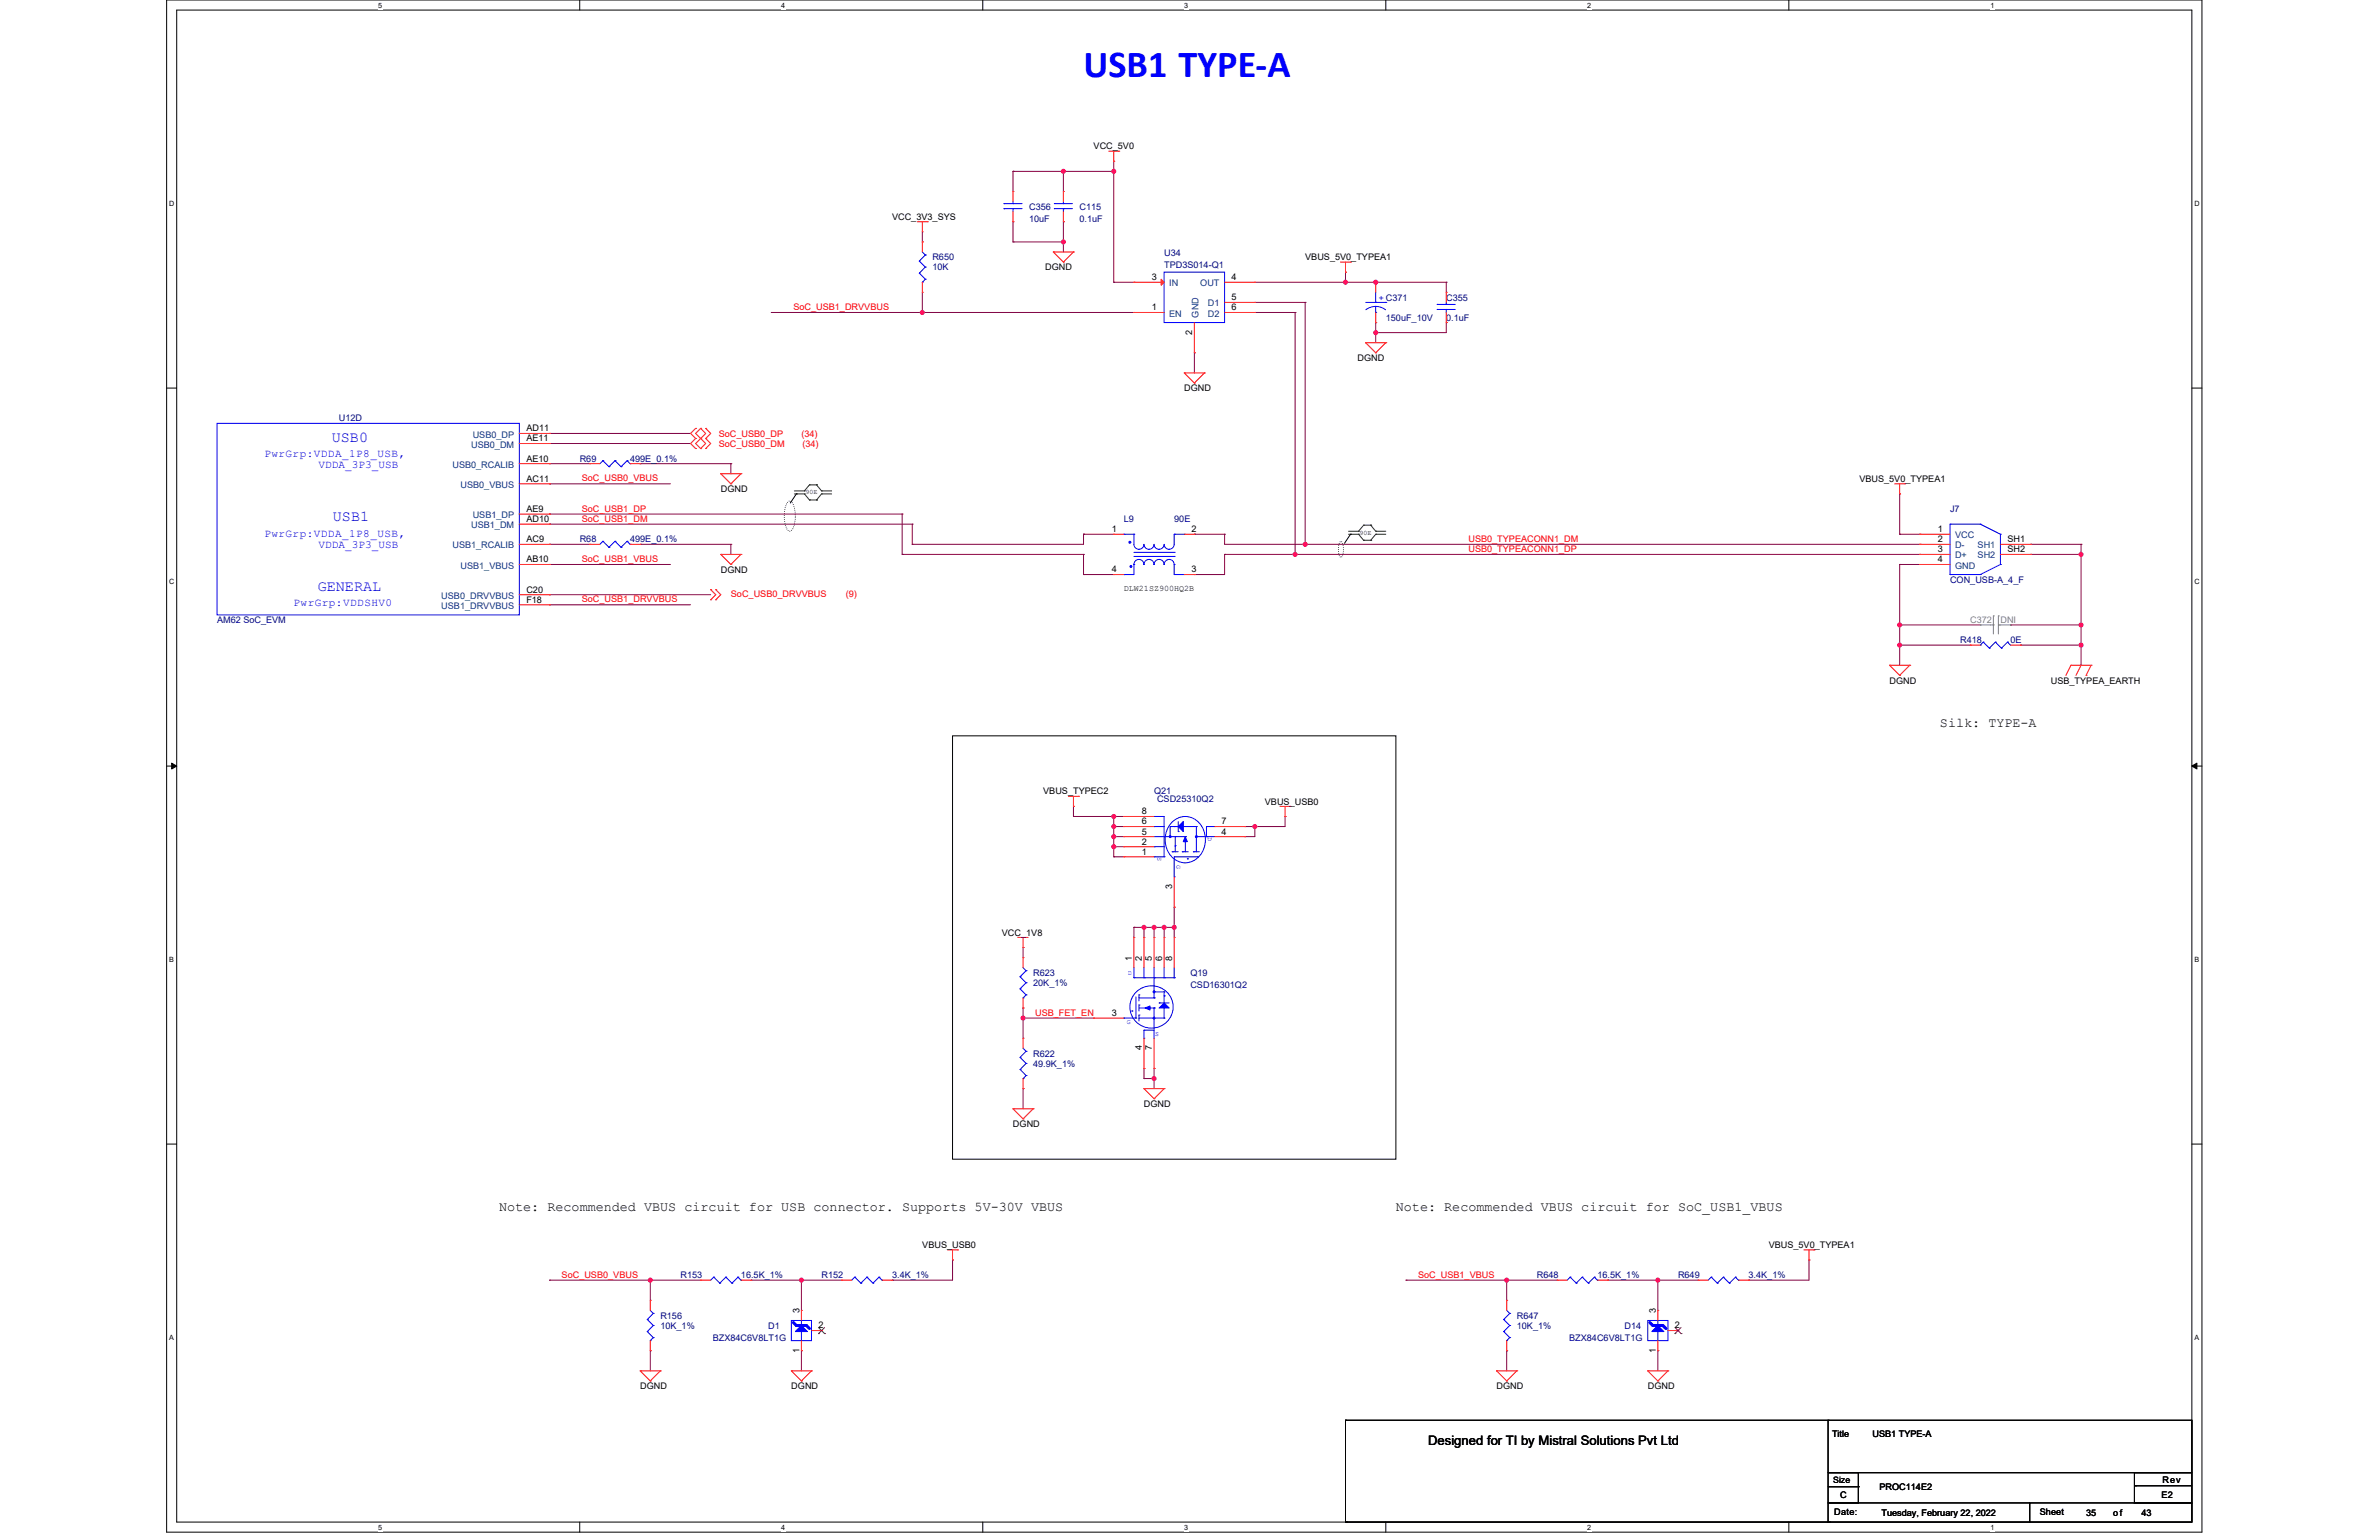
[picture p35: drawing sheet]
<svg xmlns="http://www.w3.org/2000/svg" width="432mm" height="279mm" viewBox="0 0 432 279" stroke-linecap="round" stroke-linejoin="round" font-family="sans-serif">
<defs><g id="words">
<text font-size="6.9" fill="#00f" x="196.7" y="13.9">USB1 TYPE-A</text>
<g font-size="2.7" fill="#00f">
<text x="60.2" y="80.2">USB0</text>
<text x="60.4" y="94.5">USB1</text>
<text x="57.7" y="107.3">GENERAL</text>
</g>
<g font-size="2.4">
<text x="352.1" y="131.9">Silk: TYPE-A</text>
<text x="90.6" y="219.7">Note: Recommended VBUS circuit for USB connector. Supports 5V-30V VBUS</text>
<text x="253.4" y="219.7">Note: Recommended VBUS circuit for SoC_USB1_VBUS</text>
<text x="259.2" y="262.2">Designed for TI by Mistral Solutions Pvt Ltd</text>
</g>
<g font-size="2" fill="#00f">
<text x="48" y="82.9">PwrGrp:VDDA_1P8_USB,</text>
<text x="57.8" y="84.9">VDDA_3P3_USB</text>
<text x="48" y="97.5">PwrGrp:VDDA_1P8_USB,</text>
<text x="57.8" y="99.5">VDDA_3P3_USB</text>
<text x="53.3" y="109.9">PwrGrp:VDDSHV0</text>
</g>
<g font-size="1.6">
<text x="198.5" y="27.1">VCC_5V0</text>
<text x="161.9" y="39.9">VCC_3V3_SYS</text>
<text x="236.9" y="47.2">VBUS_5V0_TYPEA1</text>
<text x="189.7" y="49">DGND</text>
<text x="209.1" y="50.8">3</text>
<text x="223.6" y="50.8">4</text>
<text x="209.1" y="56.3">1</text>
<text x="223.6" y="54.5">5</text>
<text x="223.6" y="56.3">6</text>
<text x="216.4" y="60.7" transform="rotate(-90 216.4 60.7)">2</text>
<text x="246.4" y="65.5">DGND</text>
<text x="215" y="71">DGND</text>
<text x="95.5" y="78.3">AD11</text>
<text x="95.5" y="83.8">AE10</text>
<text x="95.5" y="80.1">AE11</text>
<text x="95.5" y="87.4">AC11</text>
<text x="130.8" y="89.3">DGND</text>
<text x="337.5" y="87.4">VBUS_5V0_TYPEA1</text>
<text x="95.5" y="94.7">AD10</text>
<text x="95.5" y="92.9">AE9</text>
<text x="95.5" y="98.4">AC9</text>
<text x="201.8" y="96.6">1</text>
<text x="216.2" y="96.6">2</text>
<text x="351.7" y="96.6">1</text>
<text x="351.7" y="98.4">2</text>
<text x="351.7" y="100.2">3</text>
<text x="364.4" y="98.4">SH1</text>
<text x="364.4" y="100.2">SH2</text>
<text x="95.5" y="107.5">C20</text>
<text x="95.5" y="102">AB10</text>
<text x="130.8" y="103.9">DGND</text>
<text x="201.8" y="103.9">4</text>
<text x="216.2" y="103.9">3</text>
<text x="351.7" y="102">4</text>
<text x="95.5" y="109.4">F18</text>
<text x="343" y="124">DGND</text>
<text x="372.2" y="124">USB_TYPEA_EARTH</text>
<text x="189.4" y="144.1">VBUS_TYPEC2</text>
<text x="207.3" y="149.6">6</text>
<text x="207.3" y="147.8">8</text>
<text x="221.7" y="149.6">7</text>
<text x="229.6" y="146">VBUS_USB0</text>
<text x="207.3" y="155.1">1</text>
<text x="207.3" y="153.2">2</text>
<text x="207.3" y="151.4">5</text>
<text x="221.7" y="151.4">4</text>
<text x="212.8" y="161.3" transform="rotate(-90 212.8 161.3)">3</text>
<text x="181.9" y="169.7">VCC_1V8</text>
<text x="205.4" y="174.3" transform="rotate(-90 205.4 174.3)">1</text>
<text x="207.3" y="174.3" transform="rotate(-90 207.3 174.3)">2</text>
<text x="209.1" y="174.3" transform="rotate(-90 209.1 174.3)">5</text>
<text x="210.9" y="174.3" transform="rotate(-90 210.9 174.3)">6</text>
<text x="212.8" y="174.3" transform="rotate(-90 212.8 174.3)">8</text>
<text x="201.8" y="184.3">3</text>
<text x="207.3" y="190.6" transform="rotate(-90 207.3 190.6)">4</text>
<text x="209.1" y="190.6" transform="rotate(-90 209.1 190.6)">7</text>
<text x="207.6" y="200.8">DGND</text>
<text x="183.9" y="204.5">DGND</text>
<text x="167.4" y="226.4">VBUS_USB0</text>
<text x="321" y="226.4">VBUS_5V0_TYPEA1</text>
<text x="145.1" y="238.3" transform="rotate(-90 145.1 238.3)">3</text>
<text x="300.5" y="238.3" transform="rotate(-90 300.5 238.3)">3</text>
<text x="145.1" y="245.4" transform="rotate(-90 145.1 245.4)">1</text>
<text x="148.6" y="241">2</text>
<text x="300.5" y="245.4" transform="rotate(-90 300.5 245.4)">1</text>
<text x="304" y="241">2</text>
<text x="116.2" y="252">DGND</text>
<text x="143.6" y="252">DGND</text>
<text x="271.6" y="252">DGND</text>
<text x="299.1" y="252">DGND</text>
<text x="332.5" y="260.6">Title</text>
<text x="339.9" y="260.6">USB1 TYPE-A</text>
<text x="332.7" y="269">Size</text>
<text x="392.5" y="269">Rev</text>
<text x="332.9" y="274.9">Date:</text>
<text x="334" y="271.8">C</text>
<text x="341.1" y="270.3">PROC114E2</text>
<text x="341.5" y="275.1">Tuesday, February 22, 2022</text>
<text x="370.2" y="274.9">Sheet</text>
<text x="378.6" y="275.1">35</text>
<text x="383.6" y="275.1">of</text>
<text x="388.7" y="275.1">43</text>
<text x="392.3" y="271.8">E2</text>
</g>
<g font-size="1.6" fill="#000080">
<text x="186.8" y="38.1">C356</text>
<text x="186.8" y="40.3">10uF</text>
<text x="195.9" y="38.1">C115</text>
<text x="195.9" y="40.3">0.1uF</text>
<text x="169.2" y="47.2">R650</text>
<text x="211.3" y="46.5">U34</text>
<text x="169.2" y="49">10K</text>
<text x="211.3" y="48.7">TPD3S014-Q1</text>
<text x="251.5" y="58.2">150uF_10V</text>
<text x="262.5" y="54.5">C355</text>
<text x="262.5" y="58.2">0.1uF</text>
<text x="61.5" y="76.5">U12D</text>
<text x="105.2" y="83.8">R69</text>
<text x="114.4" y="83.8">499E_0.1%</text>
<text x="204" y="94.8">L9</text>
<text x="213.1" y="94.8">90E</text>
<text x="353.9" y="92.9">J7</text>
<text x="105.2" y="98.4">R68</text>
<text x="114.4" y="98.4">499E_0.1%</text>
<text x="353.9" y="105.7">CON_USB-A_4_F</text>
<text x="39.4" y="113">AM62 SoC_EVM</text>
<text x="355.8" y="116.7">R418</text>
<text x="364.9" y="116.7">0E</text>
<text x="209.5" y="144.1">Q21</text>
<text x="210" y="145.6">CSD25310Q2</text>
<text x="187.5" y="177.1">R623</text>
<text x="187.5" y="178.9">20K_1%</text>
<text x="216.1" y="177.1">Q19</text>
<text x="216.1" y="179.2">CSD16301Q2</text>
<text x="187.5" y="191.7">R622</text>
<text x="187.5" y="193.5">49.9K_1%</text>
<text x="123.5" y="231.9">R153</text>
<text x="134.5" y="231.9">16.5K_1%</text>
<text x="149.1" y="231.9">R152</text>
<text x="161.9" y="231.9">3.4K_1%</text>
<text x="279" y="231.9">R648</text>
<text x="289.9" y="231.9">16.5K_1%</text>
<text x="304.6" y="231.9">R649</text>
<text x="317.4" y="231.9">3.4K_1%</text>
<text x="119.9" y="239.2">R156</text>
<text x="275.3" y="239.2">R647</text>
<text x="119.9" y="241.1">10K_1%</text>
<text x="129.4" y="243.3">BZX84C6V8LT1G</text>
<text x="139.4" y="241.1">D1</text>
<text x="275.3" y="241.1">10K_1%</text>
<text x="284.8" y="243.3">BZX84C6V8LT1G</text>
<text x="294.9" y="241.1">D14</text>
</g>
<g font-size="1.6" fill="#004080">
<text x="212.2" y="51.9">IN</text>
<text x="217.9" y="51.9">OUT</text>
<text x="212.2" y="57.4">EN</text>
<text x="217.5" y="57.6" transform="rotate(-90 217.5 57.6)">GND</text>
<text x="219.2" y="55.6">D1</text>
<text x="219.2" y="57.4">D2</text>
<text x="85.5" y="81.2">USB0_DM</text>
<text x="85.8" y="79.4">USB0_DP</text>
<text x="82.1" y="84.9">USB0_RCALIB</text>
<text x="83.6" y="88.5">USB0_VBUS</text>
<text x="85.5" y="95.8">USB1_DM</text>
<text x="85.8" y="94">USB1_DP</text>
<text x="82.1" y="99.5">USB1_RCALIB</text>
<text x="354.9" y="97.7">VCC</text>
<text x="354.9" y="99.5">D-</text>
<text x="354.9" y="101.3">D+</text>
<text x="359" y="99.5">SH1</text>
<text x="359" y="101.3">SH2</text>
<text x="83.6" y="103.2">USB1_VBUS</text>
<text x="354.9" y="103.2">GND</text>
<text x="80.1" y="108.6">USB0_DRVVBUS</text>
<text x="80.1" y="110.5">USB1_DRVVBUS</text>
</g>
<g font-size="1.6" fill="#f00">
<text x="144" y="56.3">SoC_USB1_DRVVBUS</text>
<text x="130.5" y="79.2">SoC_USB0_DP</text>
<text x="130.5" y="81">SoC_USB0_DM</text>
<text x="145.5" y="79.2">(34)</text>
<text x="145.6" y="81">(34)</text>
<text x="105.6" y="87.4">SoC_USB0_VBUS</text>
<text x="105.6" y="92.8">SoC_USB1_DP</text>
<text x="105.6" y="94.7">SoC_USB1_DM</text>
<text x="105.6" y="102">SoC_USB1_VBUS</text>
<text x="266.5" y="98.3">USB0_TYPEACONN1_DM</text>
<text x="266.5" y="100.2">USB0_TYPEACONN1_DP</text>
<text x="105.6" y="109.3">SoC_USB1_DRVVBUS</text>
<text x="132.7" y="108.3">SoC_USB0_DRVVBUS</text>
<text x="153.5" y="108.3">(9)</text>
<text x="187.9" y="184.3">USB_FET_EN</text>
<text x="101.9" y="231.8">SoC_USB0_VBUS</text>
<text x="257.4" y="231.8">SoC_USB1_VBUS</text>
</g>
<text font-size="1.6" fill="#00f" x="250.2" y="54.6">+ C371</text>
<g font-size="1.6" fill="#808080">
<text x="357.6" y="113">C372</text>
<text x="363.1" y="113">DNI</text>
</g>
<text font-size="1.5" x="204" y="107.3">DLW21SZ900HQ2B</text>
<g font-size="1.3">
<text x="68.6" y="1.4">5</text>
<text x="141.8" y="1.4">4</text>
<text x="215" y="1.4">3</text>
<text x="288.1" y="1.4">2</text>
<text x="361.3" y="1.4">1</text>
<text x="30.7" y="37.3">D</text>
<text x="398.3" y="37.3">D</text>
<text x="30.7" y="105.9">C</text>
<text x="398.3" y="105.9">C</text>
<text x="30.7" y="174.5">B</text>
<text x="398.3" y="174.5">B</text>
<text x="30.7" y="243">A</text>
<text x="398.3" y="243">A</text>
<text x="68.6" y="277.5">5</text>
<text x="141.8" y="277.5">4</text>
<text x="215" y="277.5">3</text>
<text x="288.1" y="277.5">2</text>
<text x="361.3" y="277.5">1</text>
</g>
<g font-size="1.2">
<text x="146.2" y="89.7">90E</text>
<text x="246.8" y="97">90E</text>
</g>
<g font-size="1.2" fill="#00f">
<text x="210.1" y="155.4" transform="rotate(90 210.1 155.4)">S</text>
<text x="219.2" y="151.8" transform="rotate(90 219.2 151.8)">D</text>
<text x="213.6" y="156.9" transform="rotate(90 213.6 156.9)">G</text>
<text x="204.7" y="176.9">D</text>
<text x="204.5" y="185.9">G</text>
<text x="209.7" y="187.9">S</text>
</g>
</g></defs>
<path d="M30.2 0h369.5v278h-369.5zM32.1 1.8h365.7v274.3h-365.7z" fill="none" stroke="#000" stroke-width=".18"/>
<g fill="#fff">
<path d="M68.7 .2h.7v1.4h-.7z"/>
<path d="M68.7 276.3h.7v1.5h-.7z"/>
</g>
<path d="M105.2 0v1.8M105.2 276.1v1.9" fill="none" stroke="#000" stroke-width=".18"/>
<g fill="#fff">
<path d="M141.8 .2h.7v1.4h-.7z"/>
<path d="M141.8 276.3h.7v1.5h-.7z"/>
</g>
<path d="M178.4 0v1.8M178.4 276.1v1.9" fill="none" stroke="#000" stroke-width=".18"/>
<g fill="#fff">
<path d="M215 .2h.7v1.4h-.7z"/>
<path d="M215 276.3h.7v1.5h-.7z"/>
</g>
<path d="M251.5 0v1.8M251.5 276.1v1.9" fill="none" stroke="#000" stroke-width=".18"/>
<g fill="#fff">
<path d="M288.1 .2h.7v1.4h-.7z"/>
<path d="M288.1 276.3h.7v1.5h-.7z"/>
</g>
<path d="M324.7 0v1.8M324.7 276.1v1.9" fill="none" stroke="#000" stroke-width=".18"/>
<g fill="#fff">
<path d="M361.3 .2h.7v1.4h-.7z"/>
<path d="M361.3 276.3h.7v1.5h-.7z"/>
<path d="M30.7 36.1h1v1.5h-1z"/>
<path d="M398.3 36.1h.9v1.5h-.9z"/>
<path d="M30.7 104.7h1v1.5h-1z"/>
<path d="M398.3 104.7h.9v1.5h-.9z"/>
</g>
<path d="M30.2 70.4h1.9M397.8 70.4h1.9" fill="none" stroke="#000" stroke-width=".18"/>
<g fill="#fff">
<path d="M30.7 173.3h.9v1.4h-.9z"/>
<path d="M398.3 173.3h.9v1.4h-.9z"/>
</g>
<path d="M30.2 139h1.9M31.2 138.5l.9 .5-.9 .5zM397.8 139l.9-.5v1zM397.8 139h1.9" fill="none" stroke="#000" stroke-width=".18"/>
<path d="M31.2 138.5l.9 .5-.9 .5zM397.8 139l.9-.5v1z" fill="#000"/>
<g fill="#fff">
<path d="M30.7 241.9h.9v1.4h-.9z"/>
<path d="M398.3 241.9h.9v1.4h-.9z"/>
</g>
<path d="M144.5 89.6h.1M144.5 89.6l-1.1 1.7M245.1 96.9h.1M245.1 96.9l-1.1 1.7M172.9 133.5h80.5v76.8h-80.5zM30.2 207.6h1.9M397.8 207.6h1.9" fill="none" stroke="#000" stroke-width=".18"/>
<g fill="none" stroke="#008000" stroke-width=".18">
<path d="M144.2 89.1h1.8M144.2 89.6h1.8M146 89.1h.1M146 89.6h.1M146 89.6l.9 1.1M146.9 88h.1M146.9 90.7h.1M146.9 88l-.9 1.1M146.9 88h1.3M146.9 90.7h1.3M148.2 88h.1M148.2 90.7h.1"/>
<path d="M148.2 88l.9 1.1M149.1 89.1h.1M149.1 89.6h.1M149.1 89.1h1.8M149.1 89.6h1.8M149.1 89.6l-.9 1.1M244.8 96.4h1.8M244.8 96.9h1.8M246.6 96.4h.1M246.6 96.9h.1M246.6 96.9l.9 1.1M247.5 95.3h.1"/>
<path d="M247.5 98h.1M247.5 95.3l-.9 1.1M247.5 98h1.3M247.5 95.3h1.3M248.8 98h.1M248.8 95.3h.1M248.8 95.3l.9 1.1M249.7 96.4h.1M249.7 96.9h.1M249.7 96.4h1.8M249.7 96.9h1.8M249.7 96.9l-.9 1.1"/>
</g>
<path d="M143.1 91l.3-.1a1.46 1.46 0 0 1 .8 1.3 5.2 5.2 0 0 1-.6 4.1l-.2 .1a1.46 1.46 0 0 1-.9-1.4l-.1-.6a4.4 4.4 0 0 1 .7-3.4zM243.2 98.3l.2-.1a2.55 2.55 0 0 1 0 2.9 2.64 2.64 0 0 1-.2-2.8z" fill="none" stroke="#000" stroke-width=".18" stroke-dasharray="0 .4"/>
<path d="M118 232.3h.1M118 232.3v3.6M118 232.3h9.2" fill="none" stroke="#800040" stroke-width=".18"/>
<circle cx="118" cy="232.3" r=".37" fill="#f0f"/>
<circle cx="118" cy="232.3" r=".37" fill="none" stroke="#f0f" stroke-width=".18"/>
<path d="M136.3 232.3h.1M136.3 232.3h16.5M145.5 232.3h.1M145.5 232.3v5.4M118 245.1h.1M118 245.1v3.6" fill="none" stroke="#800040" stroke-width=".18"/>
<circle cx="145.5" cy="232.3" r=".37" fill="#f0f"/>
<circle cx="145.5" cy="232.3" r=".37" fill="none" stroke="#f0f" stroke-width=".18"/>
<path d="M209.5 193.9h.1M209.5 193.9v1.8M99.7 232.3h.1M99.7 232.3h18.3M161.9 232.3h.1M172.9 228.6h.1M172.9 228.6v3.7h-11M145.5 245.1h.1M145.5 245.1v3.6" fill="none" stroke="#800040" stroke-width=".18"/>
<circle cx="209.5" cy="195.7" r=".37" fill="#f0f"/>
<circle cx="209.5" cy="195.7" r=".37" fill="none" stroke="#f0f" stroke-width=".18"/>
<path d="M213.1 164.6h.1M213.1 164.6v3.6" fill="none" stroke="#800040" stroke-width=".18"/>
<circle cx="213.1" cy="168.2" r=".37" fill="#f0f"/>
<circle cx="213.1" cy="168.2" r=".37" fill="none" stroke="#f0f" stroke-width=".18"/>
<path d="M225.9 150h.1M225.9 151.8h.1M225.9 150h7.3M227.8 150h.1M227.8 150v1.8h-1.9" fill="none" stroke="#800040" stroke-width=".18"/>
<circle cx="227.8" cy="150" r=".37" fill="#f0f"/>
<circle cx="227.8" cy="150" r=".37" fill="none" stroke="#f0f" stroke-width=".18"/>
<path d="M194.8 146.3h.1M194.8 146.3v1.8M202.2 148.1h.1M202.2 148.1h1.8M202.2 148.1v1.9M233.2 148.1h.1M233.2 148.1v1.9" fill="none" stroke="#800040" stroke-width=".18"/>
<circle cx="202.1" cy="150" r=".37" fill="#f0f"/>
<circle cx="202.1" cy="150" r=".37" fill="none" stroke="#f0f" stroke-width=".18"/>
<circle cx="202.1" cy="148.1" r=".37" fill="#f0f"/>
<circle cx="202.1" cy="148.1" r=".37" fill="none" stroke="#f0f" stroke-width=".18"/>
<path d="M202.2 155.4h.1M202.2 153.6h.1M202.2 155.4h1.8M202.2 153.6h1.8M202.2 153.6v1.8" fill="none" stroke="#800040" stroke-width=".18"/>
<circle cx="202.1" cy="153.6" r=".37" fill="#f0f"/>
<circle cx="202.1" cy="153.6" r=".37" fill="none" stroke="#f0f" stroke-width=".18"/>
<path d="M202.2 151.8h.1M202.2 151.8h1.8" fill="none" stroke="#800040" stroke-width=".18"/>
<circle cx="202.1" cy="151.8" r=".37" fill="#f0f"/>
<circle cx="202.1" cy="151.8" r=".37" fill="none" stroke="#f0f" stroke-width=".18"/>
<path d="M194.8 148.1h.1M194.8 148.1h7.4M202.2 151.8h.1M202.2 150h.1M202.2 150v3.6M202.2 150h1.8M185.7 184.7h.1M185.7 184.7h12.8" fill="none" stroke="#800040" stroke-width=".18"/>
<circle cx="185.7" cy="184.7" r=".37" fill="#f0f"/>
<circle cx="185.7" cy="184.7" r=".37" fill="none" stroke="#f0f" stroke-width=".18"/>
<g fill="none" stroke="#800040" stroke-width=".18">
<path d="M185.7 171.9h.1M185.7 171.9v1.8M205.8 168.2h.1M205.8 168.2v1.9M205.8 168.2h3.7M207.6 168.2h.1M207.6 168.2v1.9M213.1 168.2h.1M213.1 168.2v1.9M185.7 182.9h.1M185.7 197.5h.1M185.7 184.7h.1"/>
<path d="M185.7 182.9v5.5M185.7 197.5v3.7M207.6 193.9h.1M207.6 195.7h.1M207.6 193.9v1.8M207.6 195.7h1.9M209.5 195.7h.1M209.5 195.7v1.8"/>
</g>
<circle cx="207.6" cy="168.2" r=".37" fill="#f0f"/>
<circle cx="207.6" cy="168.2" r=".37" fill="none" stroke="#f0f" stroke-width=".18"/>
<path d="M209.5 168.2h.1M209.5 168.2v1.9M209.5 168.2h1.8" fill="none" stroke="#800040" stroke-width=".18"/>
<circle cx="211.3" cy="168.2" r=".37" fill="#f0f"/>
<circle cx="211.3" cy="168.2" r=".37" fill="none" stroke="#f0f" stroke-width=".18"/>
<circle cx="209.5" cy="168.2" r=".37" fill="#f0f"/>
<circle cx="209.5" cy="168.2" r=".37" fill="none" stroke="#f0f" stroke-width=".18"/>
<g fill="none" stroke="#800040" stroke-width=".18">
<path d="M249.7 51.2h.1M249.7 58.5h.1M249.7 51.2h12.8M249.7 58.5v1.9M249.7 60.4h.1M249.7 60.4h12.8M163.7 93.3h.1M163.7 93.3v7.3M165.6 95.1h.1M165.6 95.1v3.7M211.3 168.2h.1M211.3 168.2v1.9"/>
<path d="M211.3 168.2h1.8"/>
</g>
<circle cx="249.7" cy="60.3" r=".37" fill="#f0f"/>
<circle cx="249.7" cy="60.3" r=".37" fill="none" stroke="#f0f" stroke-width=".18"/>
<path d="M244.2 51.2h.1M244.2 51.2h5.5M262.5 58.5h.1M262.5 51.2h.1M262.5 51.2v1.8M262.5 58.5v1.9M249.7 60.4h.1M249.7 60.4v1.8" fill="none" stroke="#800040" stroke-width=".18"/>
<circle cx="249.7" cy="51.2" r=".37" fill="#f0f"/>
<circle cx="249.7" cy="51.2" r=".37" fill="none" stroke="#f0f" stroke-width=".18"/>
<path d="M202.2 29.3h.1M202.2 29.3v1.8M140 56.7h65.8M167.4 56.7h.1M202.2 51.2h.1M202.2 51.2h3.6M205.8 56.7h.1M216.8 64h.1M216.8 64v3.7" fill="none" stroke="#800040" stroke-width=".18"/>
<circle cx="167.4" cy="56.7" r=".37" fill="#f0f"/>
<circle cx="167.4" cy="56.7" r=".37" fill="none" stroke="#f0f" stroke-width=".18"/>
<path d="M227.8 51.2h16.4M244.2 51.2h.1" fill="none" stroke="#800040" stroke-width=".18"/>
<circle cx="244.2" cy="51.2" r=".37" fill="#f0f"/>
<circle cx="244.2" cy="51.2" r=".37" fill="none" stroke="#f0f" stroke-width=".18"/>
<g fill="none" stroke="#800040" stroke-width=".18">
<path d="M183.9 31.1h.1M183.9 31.1v3.6M183.9 31.1h9.1M193 31.1h.1M193 31.1v3.6M183.9 40.2h.1M183.9 43.9h.1M183.9 40.2v3.7M183.9 43.9h9.1M193 43.9h.1M193 43.9v1.8M244.2 49.4h.1"/>
<path d="M244.2 49.4v1.8M196.7 96.9h.1M196.7 96.9v1.9M196.7 96.9h5.5M216.8 96.9h.1M216.8 96.9h5.5M222.3 96.9h.1M222.3 96.9v1.9h14.6M236.9 98.8h.1M163.7 100.6h.1M163.7 100.6h33M196.7 100.6h.1"/>
<path d="M196.7 104.2h.1M196.7 100.6v3.6M196.7 104.2h5.5M216.8 104.2h.1M222.3 100.6h.1M222.3 100.6v3.6h-5.5M222.3 100.6h12.8M235.1 100.6h.1"/>
</g>
<circle cx="193" cy="43.9" r=".37" fill="#f0f"/>
<circle cx="193" cy="43.9" r=".37" fill="none" stroke="#f0f" stroke-width=".18"/>
<path d="M193 31.1h.1M193 31.1h9.2M193 40.2h.1M193 40.2v3.7" fill="none" stroke="#800040" stroke-width=".18"/>
<circle cx="193" cy="31.1" r=".37" fill="#f0f"/>
<circle cx="193" cy="31.1" r=".37" fill="none" stroke="#f0f" stroke-width=".18"/>
<path d="M202.2 31.1h.1M202.2 31.1v20.1" fill="none" stroke="#800040" stroke-width=".18"/>
<circle cx="202.1" cy="31.1" r=".37" fill="#f0f"/>
<circle cx="202.1" cy="31.1" r=".37" fill="none" stroke="#f0f" stroke-width=".18"/>
<path d="M165.6 98.8h.1M165.6 98.8h31.1M344.8 89.6h.1M344.8 89.6v7.3M368.6 98.8h.1M368.6 98.8h9.1M377.7 98.8h.1M377.7 98.8v14.6M368.6 100.6h.1M368.6 100.6h9.1M377.7 100.6h.1" fill="none" stroke="#800040" stroke-width=".18"/>
<circle cx="377.7" cy="113.4" r=".37" fill="#f0f"/>
<circle cx="377.7" cy="113.4" r=".37" fill="none" stroke="#f0f" stroke-width=".18"/>
<circle cx="377.7" cy="100.6" r=".37" fill="#f0f"/>
<circle cx="377.7" cy="100.6" r=".37" fill="none" stroke="#f0f" stroke-width=".18"/>
<path d="M344.8 102.4h.1M344.8 102.4v11" fill="none" stroke="#800040" stroke-width=".18"/>
<circle cx="344.8" cy="113.4" r=".37" fill="#f0f"/>
<circle cx="344.8" cy="113.4" r=".37" fill="none" stroke="#f0f" stroke-width=".18"/>
<path d="M344.8 113.4h.1M344.8 117h.1M344.8 113.4h14.6M344.8 117h12.8M364.9 113.4h.1M364.9 113.4h12.8" fill="none" stroke="#800040" stroke-width=".18"/>
<circle cx="344.8" cy="117" r=".37" fill="#f0f"/>
<circle cx="344.8" cy="117" r=".37" fill="none" stroke="#f0f" stroke-width=".18"/>
<path d="M344.8 113.4h.1M344.8 117h.1M344.8 113.4v7.3M366.7 117h.1M377.7 113.4h.1M377.7 113.4v3.6h-11" fill="none" stroke="#800040" stroke-width=".18"/>
<circle cx="377.7" cy="117" r=".37" fill="#f0f"/>
<circle cx="377.7" cy="117" r=".37" fill="none" stroke="#f0f" stroke-width=".18"/>
<g fill="none" stroke="#800040" stroke-width=".18">
<path d="M99.7 78.6h.1M99.7 78.6h25.6M99.7 87.8h.1M99.7 98.8h.1M99.7 84.1h.1M99.7 93.3h.1M99.7 95.1h.1M99.7 80.5h.1M99.7 87.8h22M99.7 98.8h7.4M99.7 84.1h7.4M99.7 93.3h64"/>
<path d="M99.7 95.1h65.9M99.7 80.5h25.6M116.2 98.8h.1M116.2 84.1h.1M116.2 98.8h16.5M116.2 84.1h16.5M132.7 98.8h.1M132.7 84.1h.1M132.7 84.1v1.9M132.7 98.8v1.8M344.8 96.9h.1M344.8 96.9h3.7"/>
<path d="M99.7 102.4h.1M99.7 107.9h.1M99.7 109.7h.1M99.7 102.4h22M99.7 107.9h29.3M99.7 109.7h25.6M344.8 102.4h.1M344.8 102.4h3.7M377.7 117h.1M377.7 117v3.7M255.2 232.3h.1M255.2 232.3h18.3"/>
</g>
<circle cx="273.5" cy="232.3" r=".37" fill="#f0f"/>
<circle cx="273.5" cy="232.3" r=".37" fill="none" stroke="#f0f" stroke-width=".18"/>
<path d="M273.5 232.3h.1M273.5 232.3v3.6M273.5 232.3h9.1M291.8 232.3h.1M291.8 232.3h16.4M300.9 232.3h.1M300.9 232.3v5.4M273.5 245.1h.1M273.5 245.1v3.6" fill="none" stroke="#800040" stroke-width=".18"/>
<circle cx="300.9" cy="232.3" r=".37" fill="#f0f"/>
<circle cx="300.9" cy="232.3" r=".37" fill="none" stroke="#f0f" stroke-width=".18"/>
<path d="M227.8 54.9h9.1M236.9 54.9h.1M236.9 54.9v43.9M236.9 98.8h.1M236.9 98.8h111.6M348.5 98.8h.1M317.4 232.3h.1M328.3 228.6h.1M328.3 228.6v3.7h-10.9M300.9 245.1h.1M300.9 245.1v3.6" fill="none" stroke="#800040" stroke-width=".18"/>
<circle cx="236.9" cy="98.8" r=".37" fill="#f0f"/>
<circle cx="236.9" cy="98.8" r=".37" fill="none" stroke="#f0f" stroke-width=".18"/>
<path d="M227.8 56.7h7.3M235.1 56.7h.1M235.1 56.7v43.9M235.1 100.6h.1" fill="none" stroke="#800040" stroke-width=".18"/>
<circle cx="235.1" cy="100.6" r=".37" fill="#f0f"/>
<circle cx="235.1" cy="100.6" r=".37" fill="none" stroke="#f0f" stroke-width=".18"/>
<path d="M167.4 43.9h.1M167.4 56.7h.1M167.4 42.1v1.8M167.4 53v3.7M235.1 100.6h113.4M348.5 100.6h.1" fill="none" stroke="#800040" stroke-width=".18"/>
<g fill="none" stroke="#f00" stroke-width=".18">
<path d="M201.2 27.4h1.9M202.2 29.3h.1M202.2 27.4v1.9M203.1 27.4h.1M166.5 40.2h1.8M167.4 42.1h.1M167.4 40.2v1.9M168.3 40.2h.1M191.2 45.7h.1M191.2 45.7h3.6M191.2 45.7l1.8 1.8M193 47.5h.1"/>
<path d="M194.8 45.7h.1M194.8 45.7l-1.8 1.8M243.3 47.5h1.8M244.2 49.4h.1M244.2 47.5v1.9M245.1 47.5h.1M94.3 78.6h5.4M99.7 78.6h.1M126.3 77.7h.1M126.3 79.6h.1M126.3 79.6l-1 .9 1 .9M126.3 77.7l-1 .9 1 1"/>
<path d="M127.2 79.6h.1M127.2 77.7h.1M127.2 77.7l-.9 .9 1.8 1.9-.9 .9M127.2 77.7l.9 .9-1.8 1.9 .9 .9M128.1 77.7h.1M128.1 79.6h.1M128.1 77.7l.9 .9-.9 1M128.1 79.6l.9 .9-.9 .9M215 67.7h.1M215 67.7h3.6M215 67.7l1.8 1.8M216.8 69.5h.1"/>
<path d="M218.6 67.7h.1M218.6 67.7l-1.8 1.8M247.9 62.2h.1M247.9 62.2h3.6M247.9 62.2l1.8 1.8M249.7 64h.1M251.5 62.2h.1M251.5 62.2l-1.8 1.8M94.3 87.8h5.4M94.3 98.8h5.4M94.3 95.1h5.4M94.3 93.3h5.4"/>
<path d="M94.3 84.1h5.4M94.3 80.5h5.4M99.7 98.8h.1M99.7 87.8h.1M99.7 95.1h.1M99.7 93.3h.1M99.7 84.1h.1M99.7 80.5h.1M126.3 81.4h.1M127.2 81.4h.1M128.1 81.4h.1M130.8 86h.1"/>
<path d="M130.8 86h3.7M130.8 86l1.9 1.8M132.7 87.8h.1M134.5 86h.1M134.5 86l-1.8 1.8M343.9 87.8h1.8M344.8 89.6h.1M344.8 87.8v1.8M345.7 87.8h.1M94.3 107.9h5.4M94.3 109.7h5.4M94.3 102.4h5.4"/>
<path d="M99.7 107.9h.1M99.7 109.7h.1M99.7 102.4h.1M129 107h.1M129 108.8h.1M129 107l.9 .9-.9 .9M129.9 107h.1M129.9 108.8h.1M129.9 107l.9 .9-.9 .9M130.8 100.6h.1M130.8 100.6h3.7M130.8 100.6l1.9 1.8"/>
<path d="M132.7 102.4h.1M134.5 100.6h.1M134.5 100.6l-1.8 1.8M357.6 117h.1M357.6 117h1.8M364.9 117h1.8M366.7 117h.1M343 120.7h.1M343 120.7h3.6M343 120.7l1.8 1.8M344.8 122.5h.1M346.6 120.7h.1"/>
<path d="M346.6 120.7l-1.8 1.8M375.9 120.7h.1M375.9 120.7l-.9 1.8M375.9 120.7h3.6M377.7 120.7h.1M377.7 120.7l-.9 1.8M378.6 122.5h.1M379.5 120.7h.1M379.5 120.7l-.9 1.8M193.9 144.5h1.9M194.8 146.3h.1M194.8 144.5v1.8"/>
<path d="M195.8 144.5h.1M232.3 146.3h1.9M233.2 148.1h.1M233.2 146.3v1.8M234.2 146.3h.1M184.8 170.1h.1M184.8 170.1h1.8M185.7 171.9h.1M185.7 170.1v1.8M207.6 197.5h.1M207.6 197.5h3.7M207.6 197.5l1.9 1.8"/>
<path d="M209.5 199.3h.1M211.3 197.5h.1M211.3 197.5l-1.8 1.8M183.9 201.2h.1M183.9 201.2h3.6M183.9 201.2l1.8 1.8M185.7 203h.1M187.5 201.2h.1M187.5 201.2l-1.8 1.8M118 235.9h.1M118 235.9v1.8M172 226.8h1.8"/>
<path d="M172.9 228.6h.1M172.9 226.8v1.8M173.8 226.8h.1M308.2 232.3h.1M308.2 232.3h1.9M315.5 232.3h1.9M317.4 232.3h.1M327.4 226.8h1.9M328.3 228.6h.1M328.3 226.8v1.8M329.3 226.8h.1M116.2 248.7h.1"/>
<path d="M116.2 248.7h3.7M116.2 248.7l1.8 1.8M118 250.5h.1M118 245.1h.1M118 243.2v1.9M119.9 248.7h.1M119.9 248.7l-1.9 1.8M143.6 248.7h.1M143.6 248.7h3.7M143.6 248.7l1.9 1.8M145.5 250.5h.1M147.3 248.7h.1"/>
<path d="M147.3 248.7l-1.8 1.8M271.6 248.7h.1M271.6 248.7h3.7M271.6 248.7l1.9 1.8M273.5 250.5h.1M275.3 248.7h.1M275.3 248.7l-1.8 1.8M299.1 248.7h.1M299.1 248.7h3.6M299.1 248.7l1.8 1.8M300.9 250.5h.1M302.7 248.7h.1"/>
<path d="M302.7 248.7l-1.8 1.8"/>
</g>
<g fill="none" stroke="#000" stroke-width=".18">
<path d="M244.2 257.7h.1M244.2 257.7h87.8M244.2 257.7v18.4M331.8 257.7h66v9.5h-66zM244.2 276.1h.1M244.4 276.1h.1M244.4 276.1h87.8M331.8 267.2h5.5v5.5h-5.5zM331.8 272.7h36.6v3.4h-36.6zM331.8 269.7h5.5M337.3 269.7h.1M368.4 272.7h29.4v3.4h-29.4z"/>
<path d="M387.4 267.2h10.4v5.5h-10.4zM387.6 269.6h.1M387.6 269.6h10.2"/>
</g>
<g fill="none" stroke="#00f" stroke-width=".18">
<path d="M39.4 76.8h54.9v34.8h-54.9zM359.4 117h.1M360 116.5h.1M360 116.5l1.1 1.1M360 116.5l-.6 .5M361.1 117.6h.1M362.2 116.5h.1M362.2 116.5l1.1 1.1M362.2 116.5l-1.1 1.1M363.3 117.6h.1M364.4 116.5h.1M364.4 116.5l.5 .5"/>
<path d="M364.4 116.5l-1.1 1.1M117.5 239.4h.1M117.5 239.4l1.1 1.1M118 237.7l.6 .6M118.6 238.3h.1M118.6 238.3l-1.1 1.1M310.6 231.7h.1M310.6 231.7l-.5 .6M310.6 231.7l1.1 1.1M311.7 232.8h.1M312.8 231.7h.1M312.8 231.7l-1.1 1.1"/>
<path d="M312.8 231.7l1.1 1.1M313.9 232.8h.1M315 231.7h.1M315 231.7l-1.1 1.1M315 231.7l.5 .6M315.5 232.3h.1M117.5 241.6h.1M117.5 241.6l1.1 1.1M118 243.2h.1M118.6 240.5h.1M118.6 242.7h.1M118.6 240.5l-1.1 1.1"/>
<path d="M118.6 242.7l-.6 .5"/>
</g>
<path d="M299.8 241.6l1.1-1.1 1.1 1.1z" fill-rule="evenodd" fill="#00f"/>
<g fill="none" stroke="#00f" stroke-width=".18">
<path d="M182.2 37.9h.1M182.2 36.9h.1M182.2 37.9h3.3M182.2 36.9h3.3M183.9 36.9h.1M183.9 37.9h.1M183.9 36.6v.3M183.9 37.9v.5M212.4 150h.1M212.4 150v1.8M213.1 155.4h4.2M217.3 155.4h.1"/>
<path d="M285 231.7h.1M285 231.7l-.6 .6M285 231.7l1.1 1.1M286.1 232.8h.1M287.2 231.7h.1M287.2 231.7l-1.1 1.1M287.2 231.7l1.1 1.1M288.3 232.8h.1M289.4 231.7h.1M289.4 231.7l-1.1 1.1M289.4 231.7l.5 .6M289.9 232.3h.1"/>
<path d="M299.1 239.6h3.6v3.6h-3.6zM300.9 239.6h.1M300.9 239.6v3.6M299.8 241.6l1.1-1.1 1.1 1.1zM300.9 241.4h.1"/>
</g>
<path d="M299.4 239.9l.6 .6h1.8l.6 .5" fill="none" stroke="#00f" stroke-width=".55"/>
<g fill="none" stroke="#f00" stroke-width=".18">
<path d="M183.9 34.7h.1M183.9 34.7v1.9M183.9 38.4v1.8M183.9 40.2h.1M282.6 232.3h.1M282.6 232.3h1.8M289.9 232.3h1.9M291.8 232.3h.1M300.9 237.7h.1M300.9 237.7v1.9M300.9 245.1h.1M300.9 243.2v1.9"/>
<path d="M302.7 241.4h1.9M304.6 241.4h.1"/>
</g>
<path d="M304 242h.1M304 240.9l1.1 1.1M305.1 240.9l-1.1 1.1M305.1 242h.1" fill="none" stroke="#804000" stroke-width=".18"/>
<path d="M214.8 149v1.9l-.9-.9z" fill="#00f"/>
<path d="M213.1 150h.1M213.1 150h1.1M213.3 151.8h.1M213.3 151.8v1.8M214.8 149v1.9l-.9-.9z" fill="none" stroke="#00f" stroke-width=".18"/>
<circle cx="217.1" cy="151.8" r=".18" fill="#00f"/>
<g fill="none" stroke="#00f" stroke-width=".18">
<path d="M209.5 151.8h5.6M212.4 150h.7M212.8 154.5h.1M212.8 154.5h1.1M213.1 150h.1M213.3 153.4h.1M213.3 153.4v1.1M213.9 150.9h.1M213.9 149v1.9M214.8 150h.1M214.8 150h2.4M215.1 151.8h.1"/>
<path d="M215.1 151.8v2.7M215.5 155.8h.1M217.2 150h.1M217.2 151.8h.1M217.2 150v4.5M217.2 151.8h3.2"/>
<circle cx="217.1" cy="151.8" r=".18"/>
</g>
<circle cx="212.4" cy="151.8" r=".18" fill="#00f"/>
<circle cx="212.4" cy="151.8" r=".18" fill="none" stroke="#00f" stroke-width=".18"/>
<path d="M215.1 151.8l.4 .9h-.7z" fill="#00f"/>
<g fill="none" stroke="#00f" stroke-width=".18">
<path d="M209.5 155.4h.1M209.5 153.6h.1M209.5 150h.1M209.5 148.1h.1M209.5 148.1h1.8v7.3M209.5 150h1.8M209.5 155.4h1.8M209.5 153.6h1.8M211.3 155.4h.1M212.5 149.4a3.4 3.4 0 0 1 6 1.3 4.2 4.2 0 0 1-3.4 5.8 4.2 4.2 0 0 1-3-6.5zM213.1 159.1h.1M213.1 155.4v3.7"/>
<path d="M214.6 154.5h.1M214.6 154.5h1.1M215.1 151.8l.4 .9h-.7zM216.6 154.5h.1M216.6 154.5h1.1M219 151.8h.1M220.4 150h.1M220.4 150h-1.4v1.8M205.8 177.4h.1M205.8 175.6v1.8M205.8 177.4h7.3M207.6 177.4h.1"/>
<path d="M207.6 175.6v1.8M209.5 177.4h.1M209.5 175.6v5.5M209.5 180h1.8M211.3 177.4h.1M211.3 180h.1M211.3 175.6v1.8M213.1 177.4h.1M213.1 175.6v1.8M204 184.7h.1M204 184.7h2.2M205.4 183.4h.1"/>
<path d="M206.7 180.5h.1M206.7 184.7h4.6M206.7 182.9h2.8M206.7 180.5v1.1M209.5 182.9h.1M209.5 181.1h.1M211.3 184.7h.1M155.1 231.7h.1M155.1 231.7l-.5 .6M155.1 231.7l1.1 1.1M156.2 232.8h.1M157.3 231.7h.1"/>
<path d="M157.3 231.7l-1.1 1.1M157.3 231.7l1.1 1.1M158.4 232.8h.1M159.5 231.7h.1M159.5 231.7l-1.1 1.1M159.5 231.7l.6 .6M160.1 232.3h.1"/>
</g>
<g fill="none" stroke="#f00" stroke-width=".18">
<path d="M204 155.4h.1M204 153.6h.1M204 151.8h.1M204 150h.1M204 148.1h.1M204 155.4h5.5M204 153.6h5.5M204 151.8h5.5M204 150h5.5M204 148.1h5.5M213.1 159.1v5.5M220.4 151.8h5.5"/>
<path d="M220.4 150h5.5M225.9 151.8h.1M225.9 150h.1M213.1 164.6h.1M152.8 232.3h.1M152.8 232.3h1.8M160.1 232.3h1.8M161.9 232.3h.1"/>
</g>
<circle cx="209.5" cy="184.7" r=".18" fill="#00f"/>
<g fill="none" stroke="#00f" stroke-width=".18">
<path d="M206.7 184.2h.1M206.7 184.2v1.1M206.7 181.1h2.8M209.5 182.9h.1M209.5 181.1h.1M209.5 182.9v5.5"/>
<circle cx="209.5" cy="184.7" r=".18"/>
</g>
<circle cx="209.5" cy="179.9" r=".18" fill="#00f"/>
<g fill="none" stroke="#00f" stroke-width=".18">
<path d="M211.3 180v.7M206.7 182.3h.1M206.7 182.3v1.1M211.3 180.7h.1"/>
<circle cx="209.5" cy="179.9" r=".18"/>
</g>
<path d="M207.8 182.9l.9-.4v.7z" fill="#00f"/>
<g fill="none" stroke="#00f" stroke-width=".18">
<path d="M206.2 184.7h.1M206.2 180.9v3.8M207.6 188.4h.1M207.6 186.9h.1M207.6 186.9v1.5M207.6 186.9h1.9M207.8 182.9l.9-.4v.7zM211.3 180.7h.1M211.3 180.7v4"/>
<circle cx="209.1" cy="182.7" r="3.9"/>
</g>
<path d="M210.4 182.9l.9-.9 .9 .9z" fill="#00f"/>
<g fill="none" stroke="#00f" stroke-width=".18">
<path d="M166.9 47.4h.1M166.9 49.6h.1M166.9 47.4l1.1 1.1M166.9 49.6l1.1 1.1M167.4 51.2h.1M167.4 45.7l.6 .6M168 46.3h.1M168 48.5h.1M168 50.7h.1M168 46.3l-1.1 1.1M168 48.5l-1.1 1.1M168 50.7l-.6 .5"/>
<path d="M211.3 49.4h11v9.1h-11zM260.9 56.1h.1M260.9 55.2h.1M260.9 56.1h3.2M260.9 55.2h3.2M262.5 55.2h.1M262.5 56.1h.1M262.5 54.9v.3M262.5 56.1v.6M109.4 83.6h.1M109.4 83.6l-.5 .5M109.4 83.6l1.1 1.1"/>
<path d="M110.5 84.7h.1M111.6 83.6h.1M111.6 83.6l-1.1 1.1M111.6 83.6l1.1 1.1M112.7 84.7h.1M113.8 83.6h.1M113.8 83.6l-1.1 1.1M113.8 83.6l.6 .5M114.4 84.1h.1M210.4 182.9l.9-.9 .9 .9zM210.4 182h.1M210.4 182h1.8"/>
</g>
<g fill="none" stroke="#f00" stroke-width=".18">
<path d="M167.4 43.9h.1M167.4 53h.1M167.4 43.9v1.8M167.4 51.2v1.8M205.8 56.7h.1M205.8 56.7h5.5M216.8 58.5v5.5M262.5 53h.1M262.5 58.5h.1M262.5 53v1.9M262.5 56.7v1.8M216.8 64h.1"/>
<path d="M107.1 84.1h.1M107.1 84.1h1.8M114.4 84.1h1.8M116.2 84.1h.1M205.8 170.1h.1M205.8 170.1v5.5M207.6 170.1h.1M207.6 170.1v5.5M209.5 170.1h.1M209.5 170.1v5.5M211.3 170.1h.1M211.3 170.1v5.5"/>
<path d="M213.1 170.1h.1M213.1 170.1v5.5M198.5 184.7h.1M198.5 184.7h5.5M207.6 193.9h.1M207.6 188.4v5.5M209.5 193.9h.1M209.5 188.4v5.5"/>
</g>
<path d="M210.8 50.7l.5 .5-.5 .6z" fill="#f00"/>
<path d="M205.8 51.2h.1M205.8 51.2h5.5M210.8 50.7l.5 .5-.5 .6zM222.3 51.2h5.5M222.3 54.9h5.5M222.3 56.7h5.5M227.8 51.2h.1M227.8 54.9h.1M227.8 56.7h.1" fill="none" stroke="#f00" stroke-width=".18"/>
<path d="M145.5 240.5l1.1 1.1h-2.2z" fill-rule="evenodd" fill="#00f"/>
<g fill="none" stroke="#00f" stroke-width=".18">
<path d="M191.4 37.9h.1M191.4 36.9h.1M191.4 37.9h3.3M191.4 36.9h3.3M193 36.9h.1M193 37.9h.1M193 36.6v.3M193 37.9v.5M247.9 54.9h3.6M249.7 56.7h.1M249.7 54.9h.1M249.7 55.6l1.1 .2 .7 .4"/>
<path d="M249.7 55.6l-.8 .1-1 .5M249.7 53v1.9M249.7 55.6v1.1M251.5 54.9h.1M109.4 98.2h.1M109.4 98.2l-.5 .6M109.4 98.2l1.1 1.1M110.5 99.3h.1M111.6 98.2h.1M111.6 98.2l-1.1 1.1M111.6 98.2l1.1 1.1M112.7 99.3h.1"/>
<path d="M113.8 98.2h.1M113.8 98.2l-1.1 1.1M113.8 98.2l.6 .6M114.4 98.8h.1M185.1 177.2h.1M185.1 179.4h.1M185.1 177.2l1.1 1.1M185.1 179.4l1.1 1.1M185.7 175.6l.5 .5M186.2 176.1h.1M186.2 178.3h.1M186.2 176.1l-1.1 1.1"/>
<path d="M186.2 178.3l-1.1 1.1M185.1 191.8h.1M185.1 194h.1M185.1 191.8l1.1 1.1M185.1 194l1.1 1.1M185.7 181.1h.1M185.7 195.7h.1M185.7 190.2l.5 .5M186.2 180.5h.1M186.2 190.7h.1M186.2 192.9h.1M186.2 195.1h.1"/>
<path d="M186.2 180.5l-.5 .6M186.2 190.7l-1.1 1.1M186.2 192.9l-1.1 1.1M186.2 195.1l-.5 .6M129.5 231.7h.1M129.5 231.7l-.5 .6M129.5 231.7l1.1 1.1M130.6 232.8h.1M131.7 231.7h.1M131.7 231.7l-1.1 1.1M131.7 231.7l1.1 1.1M132.8 232.8h.1"/>
<path d="M133.9 231.7h.1M133.9 231.7l-1.1 1.1M133.9 231.7l.6 .6M134.5 232.3h.1M143.6 239.6h3.7v3.6h-3.7zM145.5 239.6h.1M145.5 239.6v3.6M272.9 239.4h.1M272.9 239.4l1.1 1.1M273.5 237.7l.5 .6M274 238.3h.1M274 238.3l-1.1 1.1"/>
<path d="M145.5 240.5l1.1 1.1h-2.2zM145.5 241.4h.1M272.9 241.6h.1M272.9 241.6l1.1 1.1M273.5 243.2h.1M274 240.5h.1M274 242.7h.1M274 240.5l-1.1 1.1M274 242.7l-.5 .5"/>
</g>
<path d="M144 239.9l.5 .6h1.9l.5 .5" fill="none" stroke="#00f" stroke-width=".55"/>
<g fill="none" stroke="#f00" stroke-width=".18">
<path d="M193 34.7h.1M193 34.7v1.9M193 38.4v1.8M193 40.2h.1M249.7 51.2h.1M249.7 58.5h.1M249.7 51.2v1.8M249.7 56.7v1.8M107.1 98.8h.1M107.1 98.8h1.8M114.4 98.8h1.8M116.2 98.8h.1"/>
<path d="M185.7 173.7h.1M185.7 173.7v1.9M185.7 182.9h.1M185.7 188.4h.1M185.7 197.5h.1M185.7 181.1v1.8M185.7 188.4v1.8M185.7 195.7v1.8M127.2 232.3h.1M127.2 232.3h1.8M134.5 232.3h1.8M136.3 232.3h.1"/>
<path d="M145.5 237.7h.1M145.5 237.7v1.9M273.5 235.9h.1M273.5 235.9v1.8M145.5 245.1h.1M145.5 243.2v1.9M147.3 241.4h1.8M149.1 241.4h.1M273.5 245.1h.1M273.5 243.2v1.9"/>
</g>
<path d="M148.6 242h.1M148.6 240.9l1.1 1.1M149.7 240.9l-1.1 1.1M149.7 242h.1" fill="none" stroke="#804000" stroke-width=".18"/>
<path d="M359.4 113.4h.1M359.4 113.4h2.4M361.8 111.7h.1M361.8 113.4h.1M361.8 111.7v3.3M362.7 113.4h.1M362.7 111.7h.1M362.7 113.4h2.2M362.7 111.7v3.3M364.9 113.4h.1" fill="none" stroke="#808080" stroke-width=".18"/>
<circle cx="205.3" cy="102.8" r=".18" fill="#00f"/>
<g fill="none" stroke="#00f" stroke-width=".18">
<path d="M205.8 96.9v1.9a.91 .91 0 0 0 .9 .9 .94 .94 0 0 0 .9-.9 .91 .91 0 0 0 1 .9 .92 .92 0 0 0 .9-.9 .92 .92 0 0 0 .9 .9 .92 .92 0 0 0 .9-.9M205.8 96.9h.1M213.1 96.9v1.9a.92 .92 0 0 1-.9 .9 .91 .91 0 0 1-.9-.9M213.1 96.9h.1M205.8 102.4a.91 .91 0 0 1 .9-.9 .91 .91 0 0 1 .9 .9 .91 .91 0 0 1 1-.9 .91 .91 0 0 1 .9 .9 .91 .91 0 0 1 .9-.9 .91 .91 0 0 1 .9 .9M205.8 102.4h.1M205.8 102.4v1.8M211.3 102.4a.91 .91 0 0 1 .9-.9 .91 .91 0 0 1 .9 .9M213.1 102.4h.1M213.1 102.4v1.8"/>
<circle cx="205.3" cy="102.8" r=".18"/>
</g>
<circle cx="205.1" cy="98.4" r=".18" fill="#00f"/>
<g fill="none" stroke="#00f" stroke-width=".18">
<path d="M204 96.9h.1M204 96.9h1.8M213.1 96.9h1.9M215 96.9h.1M353.9 95.1h.1M353.9 95.1h5.5M353.9 95.1v9.1M359.4 95.1h.1M359.4 95.1l3.7 1.8M363.1 96.9h.1M363.1 96.9v5.5M204 104.2h.1"/>
<path d="M204 104.2h1.8M205.8 101h7.3M205.8 100.2h7.3M213.1 101h.1M213.1 100.2h.1M213.1 104.2h1.9M215 104.2h.1M353.9 104.2h.1M353.9 104.2h5.5M359.4 104.2h.1M363.1 102.4h.1M363.1 102.4l-3.7 1.8"/>
<circle cx="205.1" cy="98.4" r=".18"/>
</g>
<g fill="none" stroke="#f00" stroke-width=".18">
<path d="M202.2 96.9h.1M202.2 96.9h1.8M215 96.9h1.8M216.8 96.9h.1M348.5 96.9h.1M348.5 98.8h.1M348.5 96.9h5.4M348.5 98.8h5.4M363.1 98.8h5.5M368.6 98.8h.1M202.2 104.2h.1M202.2 104.2h1.8"/>
<path d="M215 104.2h1.8M216.8 104.2h.1M348.5 100.6h.1M348.5 102.4h.1M348.5 100.6h5.4M348.5 102.4h5.4M363.1 100.6h5.5M368.6 100.6h.1"/>
</g>
<circle cx="118" cy="232.3" r=".37" fill="#f0f"/>
<circle cx="118" cy="232.3" r=".37" fill="none" stroke="#f0f" stroke-width=".18"/>
<circle cx="145.5" cy="232.3" r=".37" fill="#f0f"/>
<circle cx="145.5" cy="232.3" r=".37" fill="none" stroke="#f0f" stroke-width=".18"/>
<circle cx="209.5" cy="195.7" r=".37" fill="#f0f"/>
<circle cx="209.5" cy="195.7" r=".37" fill="none" stroke="#f0f" stroke-width=".18"/>
<circle cx="213.1" cy="168.2" r=".37" fill="#f0f"/>
<circle cx="213.1" cy="168.2" r=".37" fill="none" stroke="#f0f" stroke-width=".18"/>
<circle cx="227.8" cy="150" r=".37" fill="#f0f"/>
<circle cx="227.8" cy="150" r=".37" fill="none" stroke="#f0f" stroke-width=".18"/>
<circle cx="202.1" cy="150" r=".37" fill="#f0f"/>
<circle cx="202.1" cy="150" r=".37" fill="none" stroke="#f0f" stroke-width=".18"/>
<circle cx="202.1" cy="148.1" r=".37" fill="#f0f"/>
<circle cx="202.1" cy="148.1" r=".37" fill="none" stroke="#f0f" stroke-width=".18"/>
<circle cx="202.1" cy="153.6" r=".37" fill="#f0f"/>
<circle cx="202.1" cy="153.6" r=".37" fill="none" stroke="#f0f" stroke-width=".18"/>
<circle cx="202.1" cy="151.8" r=".37" fill="#f0f"/>
<circle cx="202.1" cy="151.8" r=".37" fill="none" stroke="#f0f" stroke-width=".18"/>
<circle cx="185.7" cy="184.7" r=".37" fill="#f0f"/>
<circle cx="185.7" cy="184.7" r=".37" fill="none" stroke="#f0f" stroke-width=".18"/>
<circle cx="207.6" cy="168.2" r=".37" fill="#f0f"/>
<circle cx="207.6" cy="168.2" r=".37" fill="none" stroke="#f0f" stroke-width=".18"/>
<circle cx="211.3" cy="168.2" r=".37" fill="#f0f"/>
<circle cx="211.3" cy="168.2" r=".37" fill="none" stroke="#f0f" stroke-width=".18"/>
<circle cx="209.5" cy="168.2" r=".37" fill="#f0f"/>
<circle cx="209.5" cy="168.2" r=".37" fill="none" stroke="#f0f" stroke-width=".18"/>
<circle cx="249.7" cy="60.3" r=".37" fill="#f0f"/>
<circle cx="249.7" cy="60.3" r=".37" fill="none" stroke="#f0f" stroke-width=".18"/>
<circle cx="249.7" cy="51.2" r=".37" fill="#f0f"/>
<circle cx="249.7" cy="51.2" r=".37" fill="none" stroke="#f0f" stroke-width=".18"/>
<circle cx="167.4" cy="56.7" r=".37" fill="#f0f"/>
<circle cx="167.4" cy="56.7" r=".37" fill="none" stroke="#f0f" stroke-width=".18"/>
<circle cx="244.2" cy="51.2" r=".37" fill="#f0f"/>
<circle cx="244.2" cy="51.2" r=".37" fill="none" stroke="#f0f" stroke-width=".18"/>
<circle cx="193" cy="43.9" r=".37" fill="#f0f"/>
<circle cx="193" cy="43.9" r=".37" fill="none" stroke="#f0f" stroke-width=".18"/>
<circle cx="193" cy="31.1" r=".37" fill="#f0f"/>
<circle cx="193" cy="31.1" r=".37" fill="none" stroke="#f0f" stroke-width=".18"/>
<circle cx="202.1" cy="31.1" r=".37" fill="#f0f"/>
<circle cx="202.1" cy="31.1" r=".37" fill="none" stroke="#f0f" stroke-width=".18"/>
<circle cx="377.7" cy="113.4" r=".37" fill="#f0f"/>
<circle cx="377.7" cy="113.4" r=".37" fill="none" stroke="#f0f" stroke-width=".18"/>
<circle cx="377.7" cy="100.6" r=".37" fill="#f0f"/>
<circle cx="377.7" cy="100.6" r=".37" fill="none" stroke="#f0f" stroke-width=".18"/>
<circle cx="344.8" cy="113.4" r=".37" fill="#f0f"/>
<circle cx="344.8" cy="113.4" r=".37" fill="none" stroke="#f0f" stroke-width=".18"/>
<circle cx="344.8" cy="117" r=".37" fill="#f0f"/>
<circle cx="344.8" cy="117" r=".37" fill="none" stroke="#f0f" stroke-width=".18"/>
<circle cx="377.7" cy="117" r=".37" fill="#f0f"/>
<circle cx="377.7" cy="117" r=".37" fill="none" stroke="#f0f" stroke-width=".18"/>
<circle cx="273.5" cy="232.3" r=".37" fill="#f0f"/>
<circle cx="273.5" cy="232.3" r=".37" fill="none" stroke="#f0f" stroke-width=".18"/>
<circle cx="300.9" cy="232.3" r=".37" fill="#f0f"/>
<circle cx="300.9" cy="232.3" r=".37" fill="none" stroke="#f0f" stroke-width=".18"/>
<circle cx="236.9" cy="98.8" r=".37" fill="#f0f"/>
<circle cx="236.9" cy="98.8" r=".37" fill="none" stroke="#f0f" stroke-width=".18"/>
<circle cx="235.1" cy="100.6" r=".37" fill="#f0f"/>
<circle cx="235.1" cy="100.6" r=".37" fill="none" stroke="#f0f" stroke-width=".18"/>
<use href="#words"/>
</svg>
